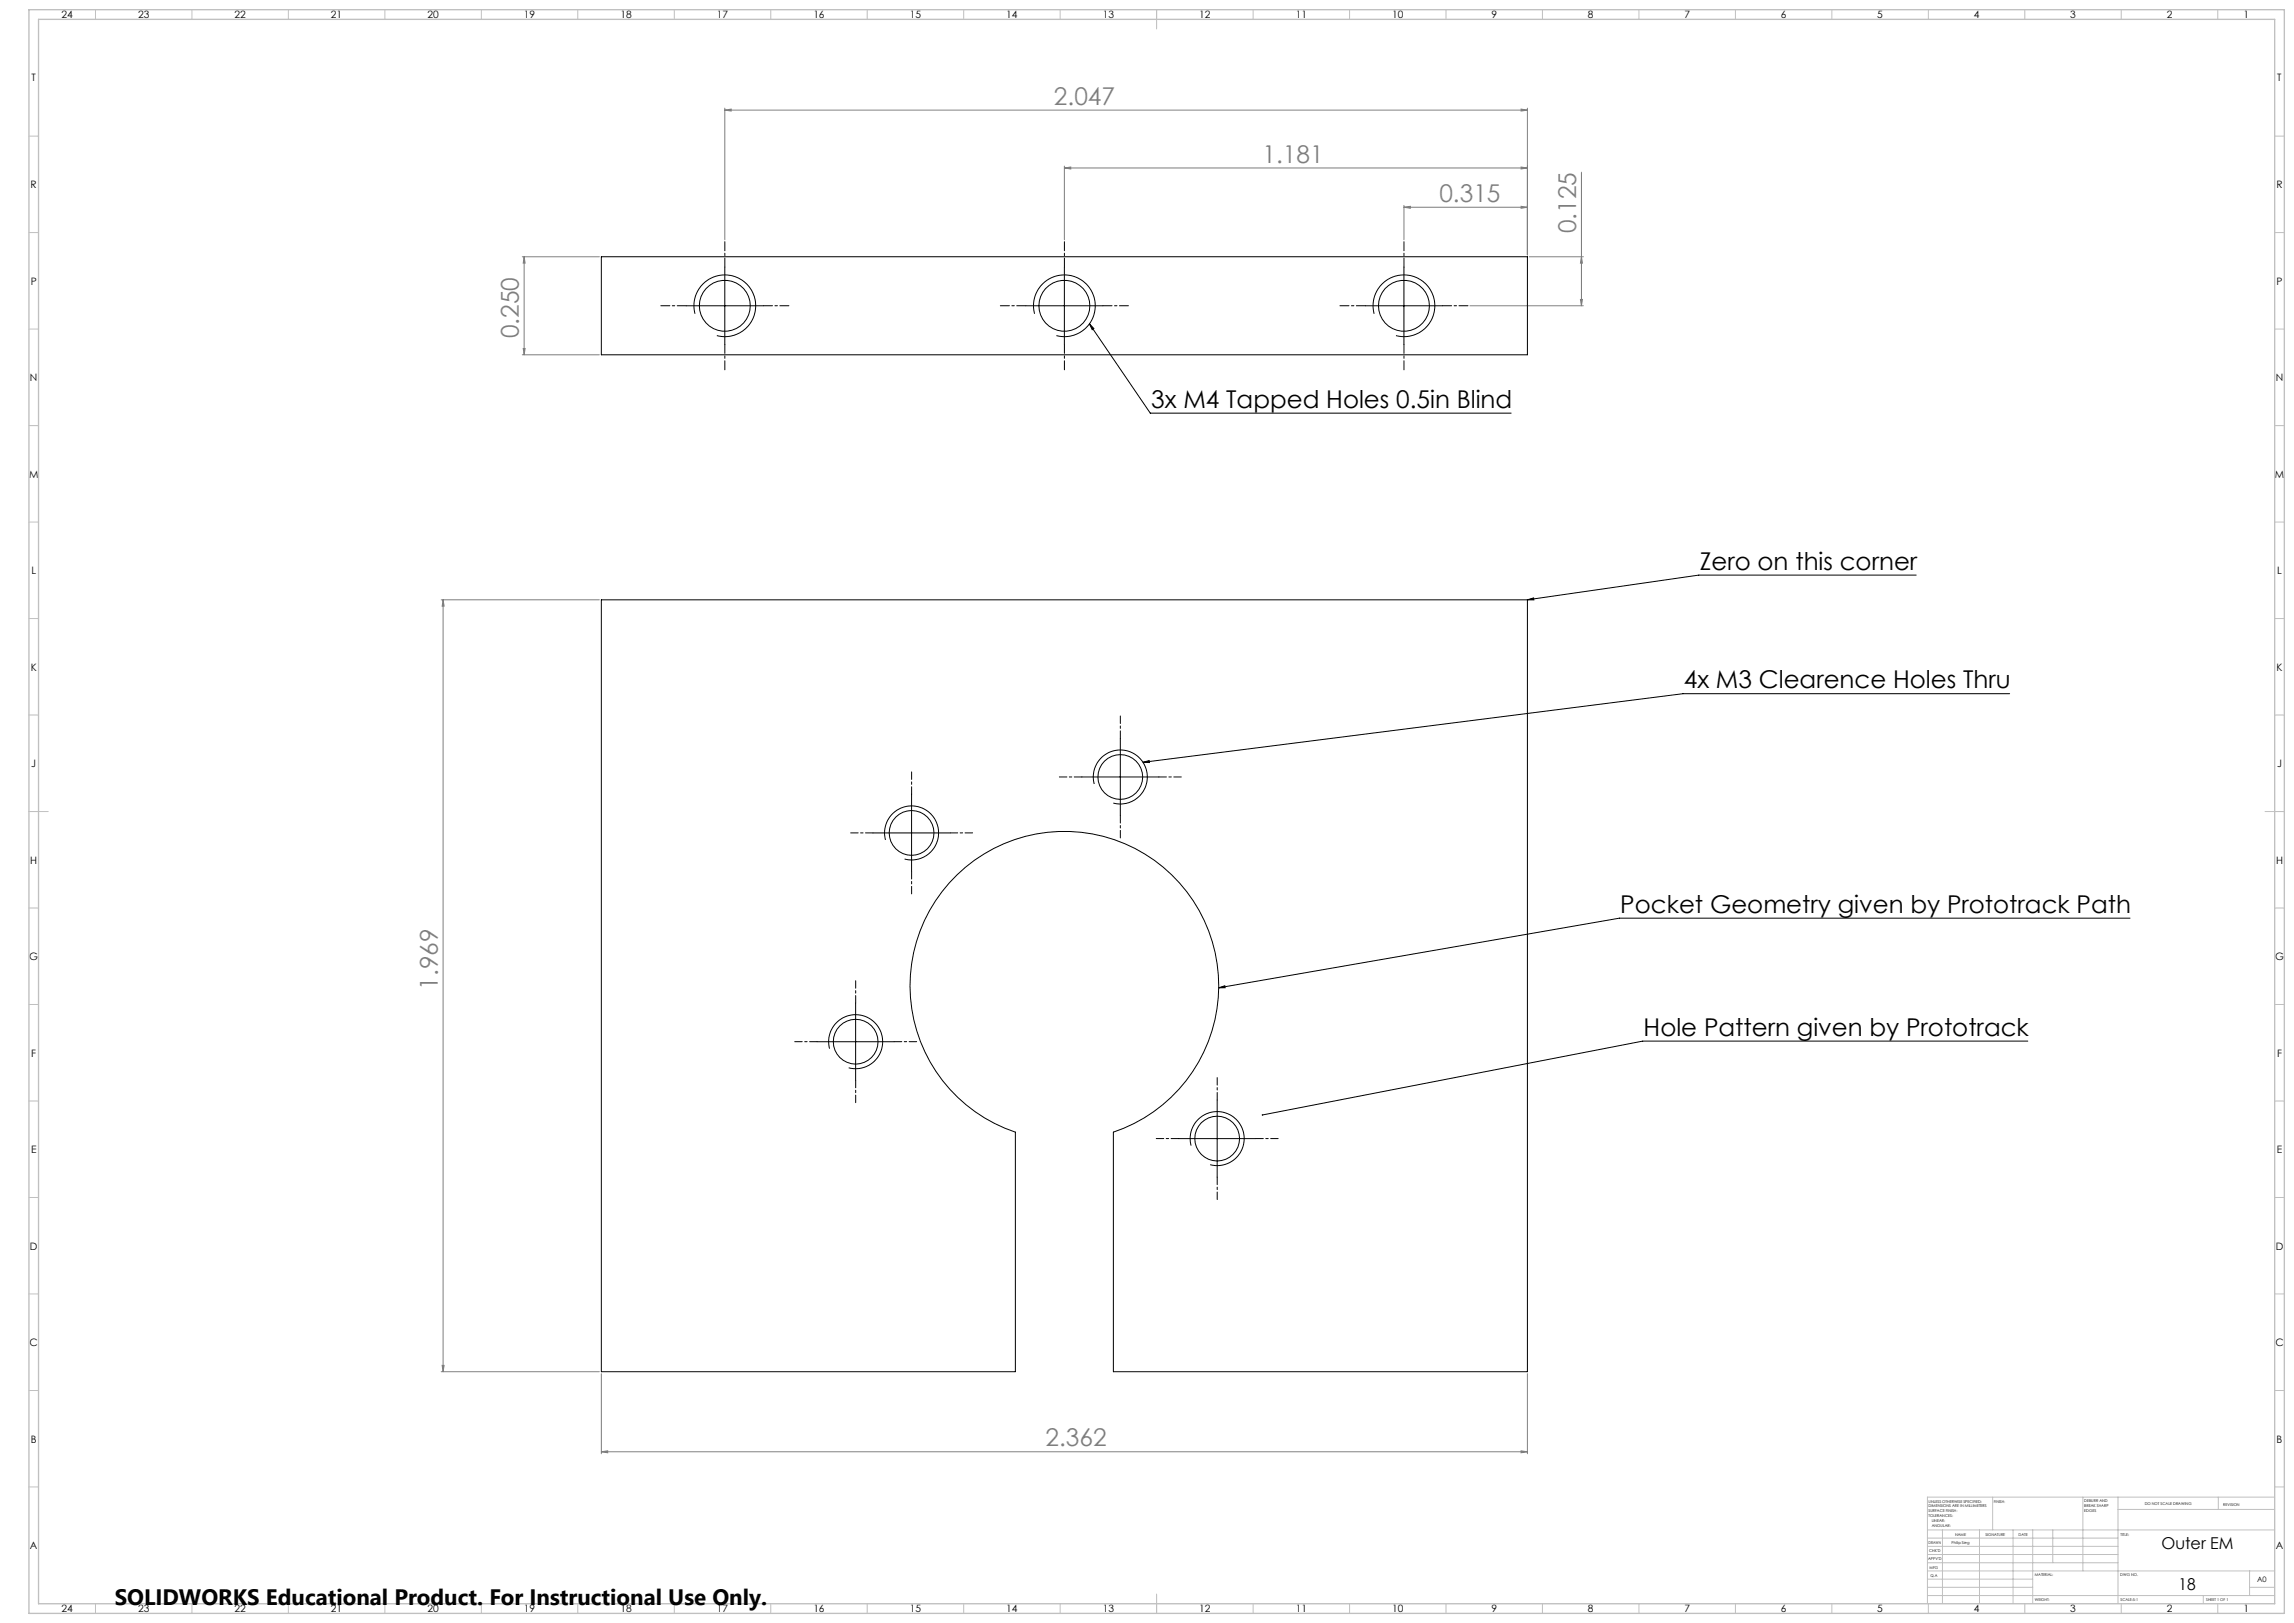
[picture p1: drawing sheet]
<svg xmlns="http://www.w3.org/2000/svg" width="1189mm" height="841mm" viewBox="0 0 1189 841" stroke-linecap="round" stroke-linejoin="round" font-family="sans-serif">
<defs><g id="words">
<g font-size="12.7" fill="#808080">
<text x="546" y="54">2.047</text>
<text x="654" y="84">1.181</text>
<text x="746" y="105">0.315</text>
<text x="817" y="121" transform="rotate(-90 817 121)">0.125</text>
<text x="269" y="175" transform="rotate(-90 269 175)">0.250</text>
<text x="227" y="513" transform="rotate(-90 227 513)">1.969</text>
<text x="542" y="750">2.362</text>
</g>
<g font-size="12.7">
<text x="597" y="211">3x M4 Tapped Holes 0.5in Blind</text>
<text x="881" y="295">Zero on this corner</text>
<text x="873" y="357">4x M3 Clearence Holes Thru</text>
<text x="840" y="473">Pocket Geometry given by Prototrack Path</text>
<text x="852" y="537">Hole Pattern given by Prototrack</text>
</g>
<text font-size="11.6" x="59" y="832">SOLIDWORKS Educational Product. For Instructional Use Only.</text>
<g font-size="8.5">
<text x="1120" y="803">Outer EM</text>
<text x="1129" y="824">18</text>
</g>
<g font-size="5.3">
<text x="32" y="10">24</text>
<text x="72" y="10">23</text>
<text x="122" y="10">22</text>
<text x="172" y="10">21</text>
<text x="222" y="10">20</text>
<text x="272" y="10">19</text>
<text x="322" y="10">18</text>
<text x="372" y="10">17</text>
<text x="422" y="10">16</text>
<text x="472" y="10">15</text>
<text x="522" y="10">14</text>
<text x="572" y="10">13</text>
<text x="622" y="10">12</text>
<text x="672" y="10">11</text>
<text x="722" y="10">10</text>
<text x="773" y="10">9</text>
<text x="823" y="10">8</text>
<text x="873" y="10">7</text>
<text x="923" y="10">6</text>
<text x="973" y="10">5</text>
<text x="1023" y="10">4</text>
<text x="1073" y="10">3</text>
<text x="1123" y="10">2</text>
<text x="1163" y="10">1</text>
<text x="16" y="42">T</text>
<text x="1180" y="42">T</text>
<text x="16" y="98">R</text>
<text x="1180" y="98">R</text>
<text x="16" y="147">P</text>
<text x="1180" y="147">P</text>
<text x="16" y="198">N</text>
<text x="1180" y="198">N</text>
<text x="15" y="248">M</text>
<text x="1179" y="248">M</text>
<text x="16" y="297">L</text>
<text x="1180" y="297">L</text>
<text x="16" y="348">K</text>
<text x="1180" y="348">K</text>
<text x="16" y="397">J</text>
<text x="1180" y="397">J</text>
<text x="16" y="447">H</text>
<text x="1180" y="447">H</text>
<text x="15" y="498">G</text>
<text x="1179" y="498">G</text>
<text x="16" y="547">F</text>
<text x="1180" y="547">F</text>
<text x="16" y="598">E</text>
<text x="1180" y="598">E</text>
<text x="16" y="648">D</text>
<text x="1180" y="648">D</text>
<text x="15" y="697">C</text>
<text x="1179" y="697">C</text>
<text x="16" y="748">B</text>
<text x="1180" y="748">B</text>
<text x="16" y="803">A</text>
<text x="1180" y="803">A</text>
<text x="32" y="836">24</text>
<text x="72" y="836">23</text>
<text x="122" y="836">22</text>
<text x="172" y="836">21</text>
<text x="222" y="836">20</text>
<text x="272" y="836">19</text>
<text x="322" y="836">18</text>
<text x="372" y="836">17</text>
<text x="422" y="836">16</text>
<text x="472" y="836">15</text>
<text x="522" y="836">14</text>
<text x="572" y="836">13</text>
<text x="622" y="836">12</text>
<text x="672" y="836">11</text>
<text x="722" y="836">10</text>
<text x="773" y="836">9</text>
<text x="823" y="836">8</text>
<text x="873" y="836">7</text>
<text x="923" y="836">6</text>
<text x="973" y="836">5</text>
<text x="1023" y="836">4</text>
<text x="1073" y="836">3</text>
<text x="1123" y="836">2</text>
<text x="1163" y="836">1</text>
</g>
<text font-size="3.9" x="1170" y="820">A0</text>
<g font-size="2">
<text x="1000" y="779">UNLESS OTHERWISE SPECIFIED:</text>
<text x="1033" y="779">FINISH:</text>
<text x="1080" y="778">DEBURR AND</text>
<text x="1112" y="780">DO NOT SCALE DRAWING</text>
<text x="1000" y="781">DIMENSIONS ARE IN MILLIMETERS</text>
<text x="1000" y="784">SURFACE FINISH:</text>
<text x="1080" y="781">BREAK SHARP</text>
<text x="1080" y="783">EDGES</text>
<text x="1152" y="780">REVISION</text>
<text x="1000" y="786">TOLERANCES:</text>
<text x="1001" y="789">LINEAR:</text>
<text x="1001" y="791">ANGULAR:</text>
<text x="1013" y="796">NAME</text>
<text x="1029" y="796">SIGNATURE</text>
<text x="1046" y="796">DATE</text>
<text x="1099" y="796">TITLE:</text>
<text x="1000" y="800">DRAWN</text>
<text x="1012" y="800">Philip Sieg</text>
<text x="999" y="808">APPV'D</text>
<text x="1000" y="804">CHK'D</text>
<text x="1000" y="813">MFG</text>
<text x="1001" y="817">Q.A</text>
<text x="1055" y="817">MATERIAL:</text>
<text x="1099" y="817">DWG NO.</text>
<text x="1055" y="830">WEIGHT:</text>
<text x="1099" y="830">SCALE:5:1</text>
<text x="1143" y="830">SHEET 1 OF 1</text>
</g>
</g></defs>
<g fill="none" stroke="#808080" stroke-width=".52">
<path d="M376 57h3v1zM376 56v68M376 57h416M788 57h4l-4 1zM792 56v76M552 87h3v1zM552 86v38M552 87h240M788 87h4l-4 1zM820 89v69M728 107h3v1zM728 106v18"/>
<path d="M728 107h64M788 107h4l-4 1zM271 133h40M272 133v3h-1zM272 133v51M793 133h28M820 133v3h-1zM762 158h59M819 155h1v3zM271 184h40M271 181h1v3zM229 311h82"/>
<path d="M230 311v400M230 311v3h-1zM229 711h82M229 708h1v3zM312 712v41M792 712v41M312 752h3v1zM312 752h480M788 752h4l-4 1z"/>
</g>
<g fill="none" stroke="#000" stroke-width=".52">
<path d="M376 138v40M552 138v40M728 138v40M356 158h40M532 158h40M708 158h40M360 163a16 16 0 0 1 14-21 16 16 0 0 1 18 18 16 16 0 0 1-20 14M536 163a16 16 0 0 1 14-21 16 16 0 0 1 18 18 16 16 0 0 1-20 14M565 168l2 2-1 1zM565 168l31 46h187M712 163a16 16 0 0 1 14-21 16 16 0 0 1 18 18 16 16 0 0 1-20 14M993 298h-113l-88 13"/>
<path d="M792 311l3-1v1zM1042 359h-170l-280 36M581 383v40M592 395l4-1v1zM472 412v40M561 403h40M567 406a14 14 0 0 1 12-17 14 14 0 0 1 16 15 14 14 0 0 1-18 12M452 432h40M459 435a14 14 0 0 1 12-17 14 14 0 0 1 15 15 14 14 0 0 1-17 12M1104 476h-265l-207 36M443 520v40M632 512l3-1v1z"/>
<path d="M423 540h40M1051 539h-200l-197 39M430 543a14 14 0 0 1 12-17 14 14 0 0 1 15 15 14 14 0 0 1-17 12M631 570v40M611 590h40M617 594a14 14 0 0 1 13-18 14 14 0 0 1 15 15 14 14 0 0 1-18 13"/>
</g>
<g fill="none" stroke="#c0c0c0" stroke-width=".52">
<path d="M49 5v5M99 5v5M149 5v5M199 5v5M249 5v5M299 5v5M349 5v5M399 5v5M449 5v5M499 5v5M549 5v5M599 5v10"/>
<path d="M649 5v5M699 5v5M749 5v5M799 5v5M849 5v5M899 5v5M949 5v5M999 5v5M1049 5v5M1099 5v5M1149 5v5M15 71h5"/>
<path d="M1179 71h5M15 121h5M1179 121h5M15 171h5M1179 171h5M15 221h5M1179 221h5M15 271h5M1179 271h5M15 321h5M1179 321h5M15 371h5"/>
<path d="M1179 371h5M15 421h10M1174 421h10M15 471h5M1179 471h5M15 521h5M1179 521h5M15 571h5M1179 571h5M15 621h5M1179 621h5M15 671h5"/>
<path d="M1179 671h5M15 721h5M1179 721h5M15 771h5M1033 776v17M1080 776v38M1098 776v55M1150 776v6M1179 771h5M1179 776h-180v55M999 793h180M999 797h99"/>
<path d="M1007 793v38M1026 793v38M1043 793v38M1054 793v38M1064 793v17M1098 782h81M999 810h99M999 806h99M999 801h99M999 818h55M999 814h180M1166 814v13"/>
<path d="M49 831v5M99 831v5M149 831v5M199 831v5M249 831v5M299 831v5M349 831v5M399 831v5M449 831v5M499 831v5M549 831v5M599 826v10"/>
<path d="M649 831v5M699 831v5M749 831v5M799 831v5M849 831v5M899 831v5M949 831v5M999 827h180M999 823h55M999 831v5M1049 831v5M1099 831v5"/>
<path d="M1142 827v4M1149 831v5M1166 823h13"/>
</g>
<path d="M15 5h1169v831h-1169zM20 10h1159v821h-1159z" fill="none" stroke="#c0c0c0" stroke-width=".7"/>
<g fill="none" stroke="#000" stroke-width=".52" stroke-dasharray="15.2 1.3 1.3 1.3" stroke-dashoffset="11.3">
<path d="M581 383v-12M472 412v-12M561 403h-12M601 403h11M452 432h-11M492 432h12M581 423v11M472 452v11M444 520v-12M424 540h-12M464 540h11M444 560v11"/>
<path d="M631 570v-12M611 590h-12M651 590h11M631 610v12"/>
</g>
<path d="M376 138v-13M552 138v-13M728 138v-13M356 158h-14M396 158h13M532 158h-14M572 158h13M708 158h-14M748 158h13M376 178v14M552 178v14M728 178v14" fill="none" stroke="#000" stroke-width=".52" stroke-dasharray="15.2 1.3 1.3 1.3" stroke-dashoffset="10.5"/>
<g fill="#808080">
<path d="M788 752h4l-4 1zM312 752h3v1zM788 87h4l-4 1zM552 87h3v1zM788 57h4l-4 1zM376 57h3v1z"/>
<path d="M728 107h3v1zM788 107h4l-4 1z"/>
<path d="M271 181h1v3zM272 133v3h-1zM819 155h1v3zM820 133v3h-1z"/>
<path d="M230 311v3h-1zM229 708h1v3z"/>
</g>
<path d="M632 512l3-1v1zM654 578h1zM792 311l3-1v1zM592 395l4-1v1zM565 168l2 2-1 1z" fill="#000"/>
<g fill="none" stroke="#000" stroke-width=".52">
<path d="M312 133h480v51h-480zM312 311h480v400h-215v-124a80 80 0 0 0 39-123 80 80 0 0 0-129 0 80 80 0 0 0 39 123v124h-214z"/>
<circle cx="376" cy="158" r="13"/>
<circle cx="552" cy="158" r="13"/>
<circle cx="728" cy="158" r="13"/>
<circle cx="581" cy="403" r="12"/>
<circle cx="472" cy="432" r="12"/>
<circle cx="443" cy="540" r="12"/>
<circle cx="631" cy="590" r="12"/>
</g>
<use href="#words"/>
</svg>
